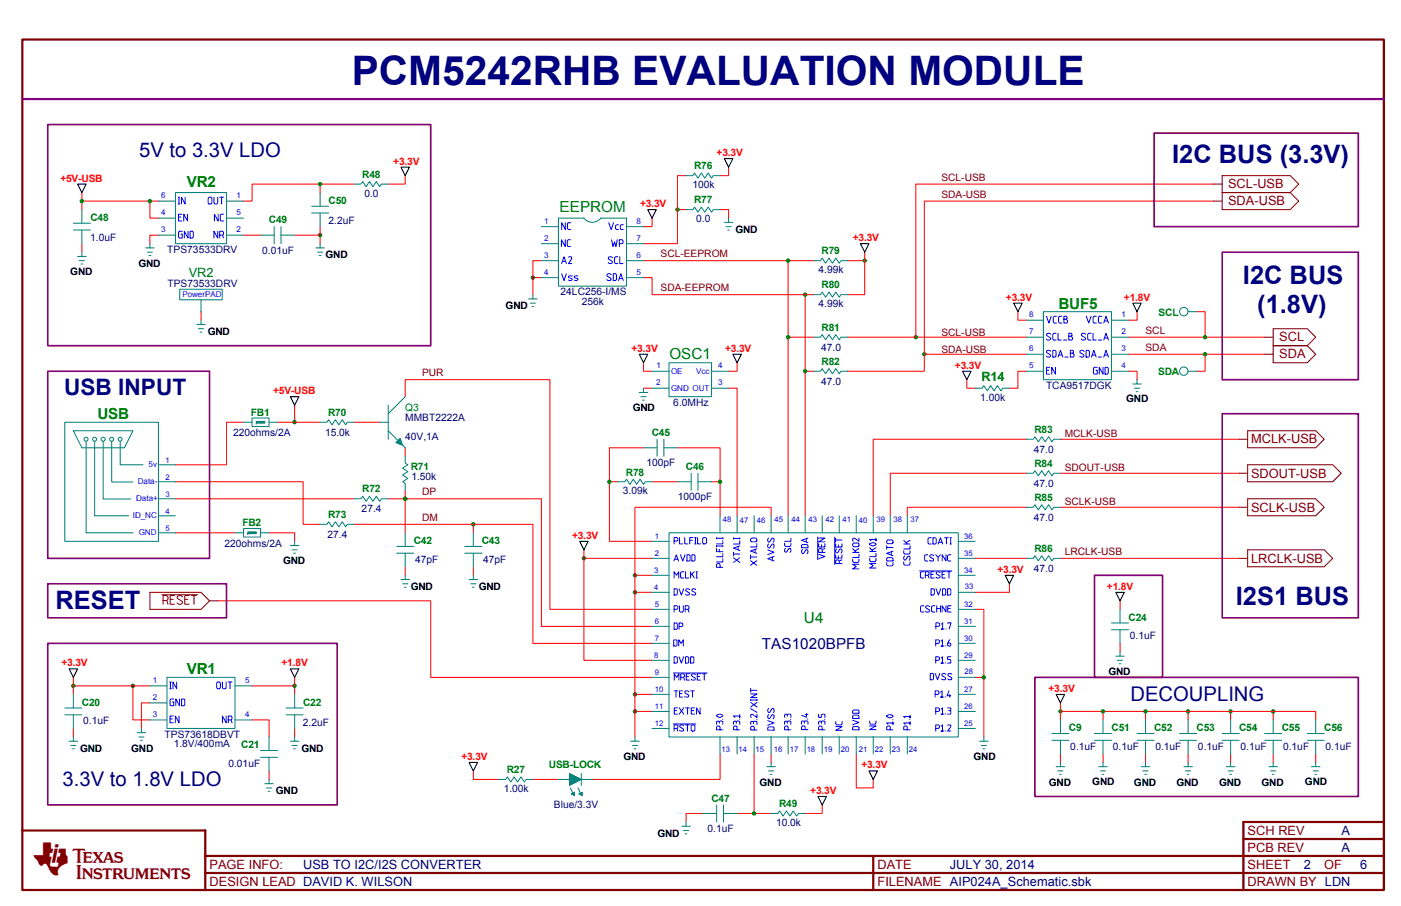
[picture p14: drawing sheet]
<svg xmlns="http://www.w3.org/2000/svg" width="432mm" height="279mm" viewBox="0 0 432 279" stroke-linecap="round" stroke-linejoin="round" font-family="sans-serif">
<defs><g id="words">
<text font-size="12.5" fill="#000080" x="108.4" y="26.2">PCM5242RHB EVALUATION MODULE</text>
<text font-size="9.5" fill="#800000" x="10.4" y="268.9">TI</text>
<g font-size="7.8" fill="#000080">
<text x="361.3" y="50.1">I2C BUS (3.3V)</text>
<text x="383.1" y="87.6">I2C BUS</text>
<text x="387.5" y="96.6">(1.8V)</text>
<text x="17.1" y="187.9">RESET</text>
<text x="380.9" y="186.5">I2S1 BUS</text>
</g>
<text font-size="7" fill="#000080" x="19.8" y="122">USB INPUT</text>
<g font-size="6.2" fill="#000080">
<text x="42.9" y="48.4">5V to 3.3V LDO</text>
<text x="348.4" y="216.2">DECOUPLING</text>
<text x="19.3" y="242.5">3.3V to 1.8V LDO</text>
</g>
<g font-size="4.7" fill="#008000">
<text x="57.6" y="57.7">VR2</text>
<text x="172.5" y="65.5">EEPROM</text>
<text x="326.2" y="95.2">BUF5</text>
<text x="206.3" y="110.6">OSC1</text>
<text x="30" y="129.1">USB</text>
<text x="247.8" y="192.1">U4</text>
<text x="57.6" y="208">VR1</text>
</g>
<text font-size="4.7" fill="#000080" x="234.8" y="200">TAS1020BPFB</text>
<g font-size="3.9" fill="#800000">
<text x="378.5" y="58.1">SCL-USB</text>
<text x="378.5" y="63.3">SDA-USB</text>
<text x="394.3" y="105.3">SCL</text>
<text x="394.3" y="110.5">SDA</text>
<text x="385.6" y="136.8">MCLK-USB</text>
<text x="385.6" y="147.3">SDOUT-USB</text>
<text x="385.6" y="157.8">SCLK-USB</text>
<text x="385.6" y="173.5">LRCLK-USB</text>
<text x="384.5" y="257.5">SCH REV</text>
<text x="384.5" y="262.7">PCB REV</text>
<text x="64.6" y="267.9">PAGE INFO:</text>
<text x="270.4" y="267.9">DATE</text>
<text x="384.5" y="267.9">SHEET</text>
<text x="408.1" y="267.9">OF</text>
<text x="64.6" y="273.2">DESIGN LEAD DAVID K. WILSON</text>
<text x="270.4" y="273.2">FILENAME AIP024A_Schematic.sbk</text>
<text x="384.5" y="273.2">DRAWN BY LDN</text>
</g>
<g font-size="3.9" fill="#008000">
<text x="58.2" y="85.4">VR2</text>
<text x="302.5" y="117.6">R14</text>
</g>
<g font-size="3.9" fill="#000080">
<text x="413.4" y="257.5">A</text>
<text x="413.4" y="262.7">A</text>
<text x="93.4" y="267.9">USB TO I2C/I2S CONVERTER</text>
<text x="292.8" y="267.9">JULY 30, 2014</text>
<text x="401.8" y="267.9">2</text>
<text x="419.2" y="267.9">6</text>
</g>
<g font-size="3.1" fill="#f00">
<text x="121.2" y="50.8">+3.3V</text>
<text x="220.9" y="48.1">+3.3V</text>
<text x="18.6" y="56">+5V-USB</text>
<text x="197.3" y="63.9">+3.3V</text>
<text x="262.8" y="74.4">+3.3V</text>
<text x="310" y="92.7">+3.3V</text>
<text x="346.4" y="92.7">+1.8V</text>
<text x="194.6" y="108.5">+3.3V</text>
<text x="223.5" y="108.5">+3.3V</text>
<text x="294.3" y="113.7">+3.3V</text>
<text x="84.2" y="121.6">+5V-USB</text>
<text x="176.3" y="166.2">+3.3V</text>
<text x="307.4" y="176.6">+3.3V</text>
<text x="341.2" y="181.9">+1.8V</text>
<text x="18.9" y="205.5">+3.3V</text>
<text x="86.8" y="205.5">+1.8V</text>
<text x="323.2" y="213.4">+3.3V</text>
<text x="142.2" y="234.3">+3.3V</text>
<text x="265.5" y="237">+3.3V</text>
<text x="249.7" y="244.8">+3.3V</text>
</g>
<g font-size="3.1" fill="#008000">
<text x="213.9" y="52.2">R76</text>
<text x="111.6" y="54.8">R48</text>
<text x="101.3" y="62.9">C50</text>
<text x="213.9" y="62.7">R77</text>
<text x="27.9" y="68.1">C48</text>
<text x="82.9" y="68.9">C49</text>
<text x="253.2" y="78.4">R79</text>
<text x="253.2" y="88.9">R80</text>
<text x="357.1" y="97.4">SCL</text>
<text x="253.2" y="102">R81</text>
<text x="253.2" y="112.5">R82</text>
<text x="357" y="115.7">SDA</text>
<text x="77.3" y="128.2">FB1</text>
<text x="101.1" y="128.2">R70</text>
<text x="124.9" y="126.6">Q3</text>
<text x="200.9" y="134.5">C45</text>
<text x="318.8" y="133.5">R83</text>
<text x="318.8" y="144">R84</text>
<text x="126.6" y="144.9">R71</text>
<text x="192.9" y="146.6">R78</text>
<text x="211.4" y="145">C46</text>
<text x="111.6" y="151.8">R72</text>
<text x="318.8" y="154.5">R85</text>
<text x="101.1" y="159.7">R73</text>
<text x="74.7" y="162.3">FB2</text>
<text x="127.5" y="167.8">C42</text>
<text x="148.5" y="167.8">C43</text>
<text x="318.8" y="170.2">R86</text>
<text x="347.8" y="191.4">C24</text>
<text x="25.2" y="217.6">C20</text>
<text x="93.4" y="217.6">C22</text>
<text x="329.5" y="225.5">C9</text>
<text x="342.6" y="225.5">C51</text>
<text x="355.7" y="225.5">C52</text>
<text x="368.8" y="225.5">C53</text>
<text x="381.9" y="225.5">C54</text>
<text x="395" y="225.5">C55</text>
<text x="408.1" y="225.5">C56</text>
<text x="74.3" y="230.7">C21</text>
<text x="156.2" y="238.4">R27</text>
<text x="169.2" y="237">USB-LOCK</text>
<text x="219.3" y="247.2">C47</text>
<text x="240.1" y="248.9">R49</text>
</g>
<g font-size="3.1" fill="#000080">
<text x="213.4" y="58.1">100k</text>
<text x="112.3" y="60.9">0.0</text>
<text x="101.2" y="69">2.2uF</text>
<text x="214.6" y="68.6">0.0</text>
<text x="27.8" y="74.3">1.0uF</text>
<text x="51.6" y="78">TPS73533DRV</text>
<text x="80.8" y="78.2">0.01uF</text>
<text x="51.6" y="88.4">TPS73533DRV</text>
<text x="252.3" y="84.3">4.99k</text>
<text x="172.8" y="91.1">24LC256-I/MS</text>
<text x="179.3" y="94">256k</text>
<text x="252.3" y="94.8">4.99k</text>
<text x="253.1" y="108.1">47.0</text>
<text x="253.1" y="118.6">47.0</text>
<text x="322.4" y="119.9">TCA9517DGK</text>
<text x="207.5" y="125.2">6.0MHz</text>
<text x="302.1" y="123.6">1.00k</text>
<text x="124.9" y="129.9">MMBT2222A</text>
<text x="71.8" y="134.5">220ohms/2A</text>
<text x="100.2" y="134.3">15.0k</text>
<text x="124.9" y="135.8">40V,1A</text>
<text x="199.3" y="143.8">100pF</text>
<text x="318.7" y="139.6">47.0</text>
<text x="126.8" y="148">1.50k</text>
<text x="192" y="152.5">3.09k</text>
<text x="208.9" y="154.3">1000pF</text>
<text x="318.7" y="150.1">47.0</text>
<text x="111.5" y="157.9">27.4</text>
<text x="318.7" y="160.6">47.0</text>
<text x="101" y="165.8">27.4</text>
<text x="69.2" y="168.6">220ohms/2A</text>
<text x="127.9" y="173.6">47pF</text>
<text x="148.9" y="173.6">47pF</text>
<text x="318.7" y="176.3">47.0</text>
<text x="348.2" y="197.2">0.1uF</text>
<text x="25.7" y="223.4">0.1uF</text>
<text x="50.7" y="227.5">TPS73618DBVT</text>
<text x="93.4" y="223.8">2.2uF</text>
<text x="53.6" y="230.3">1.8V/400mA</text>
<text x="329.9" y="231.3">0.1uF</text>
<text x="343" y="231.3">0.1uF</text>
<text x="356.1" y="231.3">0.1uF</text>
<text x="369.2" y="231.3">0.1uF</text>
<text x="382.3" y="231.3">0.1uF</text>
<text x="395.5" y="231.3">0.1uF</text>
<text x="408.6" y="231.3">0.1uF</text>
<text x="70.4" y="236.5">0.01uF</text>
<text x="155.3" y="244.3">1.00k</text>
<text x="170.7" y="249.3">Blue/3.3V</text>
<text x="218.1" y="256.6">0.1uF</text>
<text x="239.2" y="254.8">10.0k</text>
</g>
<g font-size="3.1" fill="#800000">
<text x="290.1" y="55.9">SCL-USB</text>
<text x="290.1" y="61.1">SDA-USB</text>
<text x="203.6" y="79.4">SCL-EEPROM</text>
<text x="203.6" y="89.9">SDA-EEPROM</text>
<text x="290.1" y="103.6">SCL-USB</text>
<text x="353.1" y="103.1">SCL</text>
<text x="290.1" y="108.9">SDA-USB</text>
<text x="353.1" y="108.3">SDA</text>
<text x="130.1" y="116.1">PUR</text>
<text x="328.1" y="134.7">MCLK-USB</text>
<text x="328.1" y="145.2">SDOUT-USB</text>
<text x="130.1" y="152.8">DP</text>
<text x="328.1" y="155.7">SCLK-USB</text>
<text x="130.1" y="160.7">DM</text>
<text x="328.1" y="171.2">LRCLK-USB</text>
</g>
<g font-size="3.1">
<text x="226.7" y="71.8">GND</text>
<text x="42.7" y="82.3">GND</text>
<text x="100.4" y="79.7">GND</text>
<text x="21.7" y="84.9">GND</text>
<text x="155.9" y="95.4">GND</text>
<text x="64.1" y="103.3">GND</text>
<text x="347.1" y="124">GND</text>
<text x="195" y="126.6">GND</text>
<text x="87.2" y="174.1">GND</text>
<text x="126.6" y="181.9">GND</text>
<text x="147.6" y="181.9">GND</text>
<text x="341.6" y="208.2">GND</text>
<text x="24.7" y="231.8">GND</text>
<text x="40.4" y="231.8">GND</text>
<text x="92.9" y="231.8">GND</text>
<text x="192.1" y="234.4">GND</text>
<text x="300.1" y="234.4">GND</text>
<text x="85" y="244.9">GND</text>
<text x="234.1" y="242.3">GND</text>
<text x="323.3" y="242.3">GND</text>
<text x="336.7" y="242">GND</text>
<text x="349.5" y="242.3">GND</text>
<text x="362.6" y="242.3">GND</text>
<text x="375.7" y="242.3">GND</text>
<text x="388.8" y="242.3">GND</text>
<text x="402.2" y="242">GND</text>
<text x="202.6" y="258">GND</text>
</g>
<g font-size="2.5" fill="#00f">
<text x="49.7" y="61.1">6</text>
<text x="72.9" y="61.1">1</text>
<text x="49.7" y="71.6">3</text>
<text x="49.7" y="66.3">4</text>
<text x="72.9" y="71.6">2</text>
<text x="72.9" y="66.3">5</text>
<text x="167.7" y="69">1</text>
<text x="196.2" y="69">8</text>
<text x="167.7" y="74.2">2</text>
<text x="196.2" y="74.2">7</text>
<text x="167.7" y="79.5">3</text>
<text x="196.2" y="79.5">6</text>
<text x="167.7" y="84.7">4</text>
<text x="196.2" y="84.7">5</text>
<text x="56.2" y="91.6">PowerPAD</text>
<text x="317.2" y="97.8">8</text>
<text x="345.7" y="97.8">1</text>
<text x="317.2" y="103.1">7</text>
<text x="345.7" y="103.1">2</text>
<text x="202.3" y="113.6">1</text>
<text x="221.3" y="113.6">4</text>
<text x="317.2" y="108.3">6</text>
<text x="317.2" y="113.6">5</text>
<text x="345.7" y="113.6">4</text>
<text x="345.7" y="108.3">3</text>
<text x="202.3" y="118.7">2</text>
<text x="206.8" y="115.3">OE</text>
<text x="214.5" y="115.3">Vcc</text>
<text x="221.3" y="118.8">3</text>
<text x="206.8" y="120.5">GND OUT</text>
<text x="42.5" y="149.4">Data-</text>
<text x="45.8" y="144.1">5v</text>
<text x="42" y="154.6">Data+</text>
<text x="40.9" y="159.9">ID_NC</text>
<text x="42.8" y="165.1">GND</text>
<text x="47.1" y="215.8">2</text>
<text x="47.1" y="210.6">1</text>
<text x="75.5" y="210.6">5</text>
<text x="47.1" y="221.1">3</text>
<text x="75.5" y="221.1">4</text>
</g>
<g font-size="2.4" fill="#00f">
<text x="51" y="142.8">1</text>
<text x="51" y="148">2</text>
<text x="51" y="153.3">3</text>
<text x="51" y="158.5">4</text>
<text x="222.8" y="161.1">48</text>
<text x="228" y="161.2">47</text>
<text x="233.3" y="161.2">46</text>
<text x="238.7" y="161.1">45</text>
<text x="243.9" y="161.1">44</text>
<text x="249.2" y="161.1">43</text>
<text x="254.4" y="161.1">42</text>
<text x="259.7" y="161.1">41</text>
<text x="264.7" y="161.2">40</text>
<text x="270.1" y="161.1">39</text>
<text x="275.4" y="161.1">38</text>
<text x="280.6" y="161.1">37</text>
<text x="51" y="163.8">5</text>
<text x="201.8" y="166.1">1</text>
<text x="297.2" y="166.1">36</text>
<text x="201.8" y="171.3">2</text>
<text x="297.2" y="171.3">35</text>
<text x="201.6" y="176.7">3</text>
<text x="297.2" y="176.6">34</text>
<text x="201.6" y="182">4</text>
<text x="297.4" y="181.7">33</text>
<text x="201.8" y="187.1">5</text>
<text x="297.2" y="187.1">32</text>
<text x="201.8" y="197.5">7</text>
<text x="201.8" y="192.3">6</text>
<text x="297.2" y="192.3">31</text>
<text x="297.2" y="197.5">30</text>
<text x="201.6" y="203">8</text>
<text x="297.2" y="202.8">29</text>
<text x="201.8" y="208">9</text>
<text x="297.3" y="207.8">28</text>
<text x="201.8" y="213.3">10</text>
<text x="297.2" y="213.3">27</text>
<text x="201.8" y="218.5">11</text>
<text x="297.2" y="218.5">26</text>
<text x="201.8" y="223.8">12</text>
<text x="297.2" y="223.8">25</text>
<text x="222.4" y="232">13</text>
<text x="227.6" y="232">14</text>
<text x="232.9" y="232">15</text>
<text x="238.5" y="232">16</text>
<text x="243.4" y="232">17</text>
<text x="248.6" y="232">18</text>
<text x="253.9" y="232">19</text>
<text x="259.1" y="232">20</text>
<text x="264.7" y="232">21</text>
<text x="269.6" y="232">22</text>
<text x="274.8" y="232">23</text>
<text x="280.1" y="232">24</text>
</g>
</g></defs>
<g fill="none" stroke="#f00" stroke-width=".31">
<path d="M25.2 59.4v2.6h23.6M98.7 56.8v2.6M109.2 56.8h-31.5v5.2h-2.6M124.9 54.2v2.6h-5.2M211.4 54.2h-2.6v20.9h-10.5M224.6 51.5v2.7h-2.7M374.1 56.8h-91.8v47.2h-21M25.2 62v2.6M25.2 75.1v2.7M46.2 62v5.3h2.6M48.8 72.5h-2.6v2.6M75.1 72.5h5.2"/>
<path d="M98.7 69.9v2.6h-7.9M98.7 72.5v2.6M201 67.3v2.6h-2.7M208.8 64.6h2.6M221.9 64.6h2.7v2.7M266.5 77.8v13.1h-5.2M374.1 62h-89.2v52.5h-23.6M62 96.1v2.6M164.2 85.6h2.7M166.9 80.4h-2.7v10.5M198.3 85.6h2.7v5.3h49.8M198.3 80.4h44.6"/>
<path d="M248.2 90.9v68.2M250.8 80.4h-7.9v78.7M261.3 80.4h5.2M313.7 96.1v2.6h2.7M350.4 96.1v2.6h-2.6M368.8 96.1h2.6v7.9M198.3 111.9v2.6h2.7M198.3 119.7h2.7M224.6 119.7h2.6v39.4M227.2 111.9v2.6h-2.6M242.9 104h7.9M248.2 114.5h2.6"/>
<path d="M282.3 104h34.1M284.9 109.2h31.5M298 117.1v2.6h2.6M316.4 114.5h-2.7v5.2h-2.6M347.8 109.2h42M347.8 104h42M347.8 114.5h2.6v2.6M371.4 109.2v5.3h-2.6M75.1 130.2h-5.3v13.1h-15.7M85.6 130.2h13.1M90.8 125v5.2M109.2 130.2h7.8"/>
<path d="M124.9 122.3v-5.2h44.6v70.8h31.5M124.9 138.1v2.6M198.3 138.1h-10.5v28.8h13.2M208.8 138.1h13.1v21M316.4 135.5h-47.3v23.6M326.8 135.5h55.1M54.1 148.6h39.3v13.1h5.3M54.1 153.8h55.1M119.7 153.8h47.2v39.4h34.1M124.9 151.2v13.1M187.8 148.6h2.7M201 148.6h7.8"/>
<path d="M219.3 148.6h2.6M237.7 159.1v-2.7h-42v70.9M316.4 156.4h-36.8v2.7M316.4 145.9h-42v13.2M326.8 145.9h55.1M326.8 156.4h55.1M54.1 164.3h18.3M82.9 164.3h7.9v2.6M109.2 161.7h55v36.7h36.8M124.9 174.8v2.6M145.9 161.7v2.6M145.9 174.8v2.6"/>
<path d="M180 172.2h21M180 169.6v34h21M195.7 177.4h5.3M300.6 172.2h15.8M326.8 172.2h55.1M67.2 185.3h65.6v23.6h68.2M195.7 182.7h5.3M300.6 187.9h2.6v39.4M311.1 180v2.7h-10.5M345.2 185.3v2.6M345.2 198.4v2.6M22.6 211.5h23.6"/>
<path d="M22.6 208.9v5.2M41 211.5v10.5h5.2M46.2 216.8h-2.6v7.8M90.8 208.9v2.6h-13.1M90.8 211.5v2.6M195.7 219.4h5.3M195.7 214.1h5.3M300.6 208.9h2.6M326.8 219.4h26.3v2.6M326.8 216.8v5.2M340 219.4v2.6M353.1 219.4h52.4v2.6"/>
<path d="M366.2 219.4v2.6M379.3 219.4v2.6M392.4 219.4v2.6M22.6 224.6v2.7M77.7 222h5.2v5.3M82.9 237.7v2.7M90.8 224.6v2.7M145.9 237.7v2.7h7.8M221.9 232.5v7.9h-39.3M232.4 232.5v18.4h-5.2M237.7 232.5v2.6M263.9 232.5v10.5h5.2v-2.6"/>
<path d="M326.8 232.5v2.6M340 232.5v2.6M353.1 232.5v2.6M366.2 232.5v2.6M379.3 232.5v2.6M392.4 232.5v2.6M405.5 232.5v2.6M164.2 240.4h7.9M216.7 250.9h-5.3v2.6M232.4 250.9h5.3M253.4 248.2v2.7h-5.2"/>
</g>
<g fill="#008000" stroke="#008000" stroke-width=".31">
<circle cx="124.9" cy="153.8" r=".52"/>
<circle cx="145.9" cy="161.7" r=".52"/>
<circle cx="195.7" cy="219.4" r=".52"/>
<circle cx="195.7" cy="182.7" r=".52"/>
<circle cx="195.7" cy="214.1" r=".52"/>
<circle cx="195.7" cy="177.4" r=".52"/>
<circle cx="180" cy="172.2" r=".51"/>
<circle cx="221.9" cy="148.6" r=".52"/>
<circle cx="187.8" cy="148.6" r=".52"/>
<circle cx="248.1" cy="90.9" r=".52"/>
<circle cx="248.1" cy="114.5" r=".52"/>
<circle cx="266.5" cy="80.4" r=".51"/>
<circle cx="232.4" cy="250.9" r=".52"/>
<circle cx="90.8" cy="130.2" r=".52"/>
<circle cx="164.2" cy="85.6" r=".52"/>
<circle cx="208.8" cy="64.6" r=".52"/>
<circle cx="371.4" cy="104" r=".52"/>
<circle cx="371.4" cy="109.2" r=".51"/>
<circle cx="242.9" cy="80.4" r=".52"/>
<circle cx="242.9" cy="104" r=".52"/>
<circle cx="284.9" cy="109.2" r=".52"/>
<circle cx="282.2" cy="104" r=".52"/>
<circle cx="303.2" cy="208.9" r=".52"/>
<circle cx="25.2" cy="62" r=".52"/>
<circle cx="46.2" cy="62" r=".52"/>
<circle cx="98.7" cy="72.5" r=".52"/>
<circle cx="98.7" cy="56.8" r=".51"/>
<circle cx="40.9" cy="211.5" r=".52"/>
<circle cx="22.6" cy="211.5" r=".52"/>
<circle cx="90.8" cy="211.5" r=".52"/>
<circle cx="392.4" cy="219.4" r=".52"/>
<circle cx="379.3" cy="219.4" r=".52"/>
<circle cx="366.2" cy="219.4" r=".52"/>
<circle cx="326.8" cy="219.4" r=".52"/>
<circle cx="339.9" cy="219.4" r=".52"/>
<circle cx="353.1" cy="219.4" r=".52"/>
</g>
<g fill="none" stroke="#800000" stroke-width=".31">
<path d="M374.1 56.8h2.6M376.7 54.2h21l2.6 2.6-2.6 2.6h-21h21l2.6 2.6-2.6 2.6h-21zM374.1 62h2.6M389.8 104h2.6M389.8 109.2h2.6M392.4 101.4h10.5l2.6 2.6-2.6 2.6h-10.5h10.5l2.6 2.6-2.6 2.7h-10.5zM381.9 135.5h2.6M384.5 132.8h21l2.6 2.7-2.6 2.6h-21zM381.9 156.4h2.6M381.9 145.9h2.6M384.5 153.8h21l2.6 2.6-2.6 2.7h-21zM384.5 143.3h26.3l2.6 2.6-2.6 2.7h-26.3z"/>
<path d="M381.9 172.2h2.6M384.5 169.6h23.6l2.7 2.6-2.7 2.6h-23.6zM46.2 182.7h15.8l2.6 2.6-2.6 2.6h-15.8zM49.9 183.4h11M50.2 185.2h1.2l.4-.4v-.8l-.4-.3h-1.2v2.7M51.4 185.2l.4 1.2M52.5 184.8h.9M53.8 183.7h-1.3v2.7h1.3M56.3 184a1 1 0 0 0-1.8 .3l.3 .3 1.3 .8 .2 .4-.2 .3a1.03 1.03 0 0 1-1.6-.2M57 184.8h.9M58.3 183.7h-1.3v2.7h1.3M59 183.7h1.5"/>
<path d="M59.8 183.7v2.7M64.6 185.3h2.6"/>
</g>
<path d="M6.9 12.2h419.6v262.3h-419.6zM6.9 256.1h56.4v18.4M383.2 258.7h43.3M426.5 253.5h-43.3v21M63.3 269.2h363.2M63.3 264h363.2M269.1 264v10.5" fill="none" stroke="#800000" stroke-width=".68"/>
<g fill="none" stroke="#008080" stroke-width=".31">
<path d="M54.1 59.4h15.7v15.7h-15.7zM98.7 59.4v4.2M109.2 56.8h2.1l.5-.8 1 1.6 1.1-1.6 1 1.6 1.1-1.6 1 1.6 .6-.8h2.1M211.4 54.2h2.2l.5-.8 1 1.5 1.1-1.5 1 1.5 1.1-1.5 1 1.5 .5-.7h2.1M22.6 71h5.3M22.6 68.8h5.3M25.2 77.8v1.3h-1.3M25.2 79.1h1.3M25.2 64.6v4.2M25.2 71v4.1M45.4 77.8h1.6M46 78.8h.5"/>
<path d="M46.2 75.1v1.4h-1.3M46.2 76.5h1.3M48.8 72.5h5.3M48.8 67.3h5.3M48.8 62h5.3M69.8 67.3h5.3M69.8 72.5h5.3M69.8 62h5.3M80.3 72.5h4.2M84.5 69.9v5.2M86.6 69.9v5.2M86.6 72.5h4.2"/>
<path d="M96.1 63.6h5.2M96.1 65.7h5.2M97.9 77.8h1.6M98.4 78.8h.5M98.7 75.1v1.4h-1.4M98.7 76.5h1.3M98.7 65.7v4.2M166.9 69.9h5.2M166.9 75.1h5.2M179.9 67.2a3.3 3.3 0 0 0 5.3 .1h7.9v20.9h-21v-20.9h7.9M193.1 69.9h5.2M193.1 75.1h5.2"/>
<path d="M211.4 64.6h2.2l.5-.7 1 1.5 1.1-1.5 1 1.5 1.1-1.5 1 1.5 .5-.8h2.1M223.2 68.6h1.4M223.8 69.9h1.5M224.3 71h.5M224.6 67.3v1.3h1.3M24.4 80.4h1.6M25 81.4h.5M55.4 89.2h13.1v3.3h-13.1zM62 98.7v1.4h1.3M62 92.5v3.6M162.9 92.2h1.3M163.4 93.5h1.6"/>
<path d="M164 94.6h.5M164.2 90.9v1.3h1.3M166.9 80.4h5.2M166.9 85.6h5.2M193.1 80.4h5.2M193.1 85.6h5.2M250.8 80.4h2.1l.5-.8 1 1.6 1.1-1.6 1.1 1.6 1-1.6 1.1 1.6 .5-.8h2.1M250.8 90.9h2.1l.5-.8 1 1.6 1.1-1.6 1.1 1.6 1-1.6 1.1 1.6 .5-.8h2.1M316.4 98.7h5.2M321.6 96.1h21v21h-21zM342.6 98.7h5.2M366.2 96.1h2.6"/>
<path d="M60.6 100.1h1.4M61.2 101.4h1.5M61.7 102.4h.5M198.3 119.7v1.3h-1.3M201 114.5h5.2M201 119.7h5.2M206.2 111.9h13.1v10.4h-13.1zM219.3 114.5h5.3M219.3 119.7h5.3M250.8 104h2.1l.5-.8 1 1.6 1.1-1.6 1.1 1.6 1-1.6 1.1 1.6 .5-.8h2.1M250.8 114.5h2.1l.5-.8 1 1.6 1.1-1.6 1.1 1.6 1-1.6 1.1 1.6 .5-.8h2.1M300.6 119.7h2.1l.5-.8 1.1 1.6 1-1.6 1.1 1.6 1-1.6 1.1 1.6 .5-.8h2.1"/>
<path d="M316.4 114.5h5.2M316.4 104h5.2M316.4 109.2h5.2M342.6 114.5h5.2M342.6 104h5.2M342.6 109.2h5.2M349.7 119.7h1.5M350.4 117.1v1.3h-1.3M350.4 118.4h1.3M366.2 114.5h2.6M20 130.2h28.8v36.7h-28.8zM22.6 132.8h18.4l-2.6 5.3h-13.2z"/>
<path d="M26.5 136.1v28.2h14.5M29.2 136.1v23h10.5M31.8 136.1v17.8h8.5M34.4 136.1v12.5h6.5M37 136.1v7.2h7.1M75.1 130.2h2.6M77.7 128.9h5.2v2.6h-5.2zM82.9 130.2h2.7M98.7 130.2h2.1l.5-.8 1 1.6 1.1-1.6 1 1.6 1.1-1.6 1 1.6 .6-.8h2.1M117 130.2h2.7M119.7 125v10.5M119.7 132.8l2.8 2.9"/>
<path d="M124.1 137.3l.8 .8M124.9 122.3l-5.2 5.3M197.5 122.3h1.6M198.1 123.4h.5M198.3 121h1.3M198.3 138.1h4.2M202.5 135.5v5.2M204.6 135.5v5.2M204.6 138.1h4.2M316.4 135.5h2.1l.5-.8 1 1.5 1.1-1.5 1 1.5 1.1-1.5 1 1.5 .5-.7h2.1M350.2 120.8h.5M48.8 148.6h5.3"/>
<path d="M48.8 153.8h5.3M48.8 159.1h5.3M48.8 143.3h5.3M109.2 153.8h2.1l.5-.8 1 1.6 1.1-1.6 1 1.6 1.1-1.6 1 1.6 .6-.8h2.1M124.9 140.7v2.1l.8 .5-1.6 1.1 1.6 1-1.6 1.1 1.6 1-1.6 1.1 .8 .5v2.1M190.5 148.6h2.1l.5-.8 1 1.6 1.1-1.6 1 1.6 1.1-1.6 1 1.6 .6-.8h2.1M208.8 148.6h4.2M213 145.9v5.3M215.1 145.9v5.3M215.1 148.6h4.2M221.9 159.1v5.2M227.2 159.1v5.2"/>
<path d="M232.4 159.1v5.2M237.7 159.1v5.2M242.9 159.1v5.2M248.2 159.1v5.2M253.4 159.1v5.2M258.7 159.1v5.2M263.9 159.1v5.2M269.1 159.1v5.2M274.4 159.1v5.2M279.6 159.1v5.2M316.4 145.9h2.1l.5-.7 1 1.5 1.1-1.5 1 1.5 1.1-1.5 1 1.5 .5-.8h2.1M316.4 156.4h2.1l.5-.7 1 1.5 1.1-1.5 1 1.5 1.1-1.5 1 1.5 .5-.8h2.1"/>
<path d="M48.8 164.3h5.3M72.4 164.3h2.7M75.1 163h5.2v2.6h-5.2zM80.3 164.3h2.6M90 169.6h1.6M90.5 170.6h.6M90.8 166.9v1.4h-1.3M90.8 168.3h1.3M98.7 161.7h2.1l.5-.8 1 1.6 1.1-1.6 1 1.6 1.1-1.6 1 1.6 .6-.8h2.1M122.3 168.5h5.2M122.3 170.6h5.2M124.9 177.4v1.3h-1.3"/>
<path d="M124.9 178.7h1.3M124.9 164.3v4.2M124.9 170.6v4.2M143.3 168.5h5.2M143.3 170.6h5.2M145.9 177.4v1.3h-1.3M145.9 178.7h1.3M145.9 164.3v4.2M145.9 170.6v4.2M201 166.9h5.2M201 172.2h5.2M201 177.4h5.2"/>
<path d="M206.2 164.3h89.2v63h-89.2zM295.4 166.9h5.2M295.4 172.2h5.2M295.4 177.4h5.2M316.4 172.2h2.1l.5-.8 1 1.6 1.1-1.6 1 1.6 1.1-1.6 1 1.6 .5-.8h2.1M124.1 180h1.6M124.6 181.1h.6M145.1 180h1.6M145.6 181.1h.5M201 187.9h5.2M201 193.2h5.2M201 198.4h5.2"/>
<path d="M201 182.7h5.2M295.4 182.7h5.2M295.4 187.9h5.2M295.4 193.2h5.2M295.4 198.4h5.2M342.6 192.1h5.2M342.6 194.2h5.2M345.2 187.9v4.2M345.2 194.2v4.2M20 218.3h5.2M22.6 214.1v4.2M46.2 216.8h5.3"/>
<path d="M46.2 211.5h5.3M51.5 208.9h20.9v15.7h-20.9zM72.4 211.5h5.3M88.2 218.3h5.2M90.8 214.1v4.2M201 208.9h5.2M201 214.1h5.2M201 219.4h5.2M201 203.6h5.2M295.4 208.9h5.2M295.4 214.1h5.2M295.4 219.4h5.2"/>
<path d="M295.4 203.6h5.2M344.4 203.6h1.6M344.9 204.7h.6M345.2 201v1.4h-1.3M345.2 202.4h1.3M20 220.5h5.2M21.3 228.6h1.3M21.8 229.9h1.6M22.4 230.9h.5M22.6 227.3v1.3h1.3M22.6 220.5v4.1M42.3 226h1.3"/>
<path d="M42.8 227.3h1.6M43.3 228.3h.6M43.6 224.6v1.4h1.3M46.2 222h5.3M72.4 222h5.3M80.3 231.5h5.3M80.3 233.6h5.3M82.9 227.3v4.2M82.9 233.6v4.1M88.2 220.5h5.2M89.5 228.6h1.3M90 229.9h1.6"/>
<path d="M90.5 230.9h.6M90.8 227.3v1.3h1.3M90.8 220.5v4.1M179.2 238.5v3.7M194.9 229.9h1.6M195.5 230.9h.5M195.7 227.3v1.3h-1.3M195.7 228.6h1.3M201 224.6h5.2M221.9 227.3v5.2M227.2 227.3v5.2M232.4 227.3v5.2"/>
<path d="M236.9 237.7h1.6M237.4 238.8h.5M237.7 235.1v1.3h-1.3M237.7 236.4h1.3M237.7 227.3v5.2M242.9 227.3v5.2M248.2 227.3v5.2M253.4 227.3v5.2M258.7 227.3v5.2M263.9 227.3v5.2M269.1 227.3v5.2M274.4 227.3v5.2"/>
<path d="M279.6 227.3v5.2M295.4 224.6h5.2M301.9 228.6h1.3M302.5 229.9h1.5M303 230.9h.5M303.2 227.3v1.3h1.3M324.2 228.3h5.3M324.2 226.2h5.3M326.1 237.7h1.5M326.6 238.8h.5M326.8 235.1v1.3h-1.3M326.8 236.4h1.3"/>
<path d="M326.8 222v4.2M326.8 228.3v4.2M337.3 228.3h5.3M337.3 226.2h5.3M339.2 237.7h1.5M339.7 238.8h.5M340 235.1v1.3h-1.4M340 236.4h1.3M340 222v4.2M340 228.3v4.2M350.4 228.3h5.3M350.4 226.2h5.3"/>
<path d="M352.3 237.7h1.6M352.8 238.8h.5M353.1 235.1v1.3h-1.4M353.1 236.4h1.3M353.1 222v4.2M353.1 228.3v4.2M363.6 228.3h5.2M363.6 226.2h5.2M365.4 237.7h1.6M365.9 238.8h.5M366.2 235.1v1.3h-1.3M366.2 236.4h1.3"/>
<path d="M366.2 222v4.2M366.2 228.3v4.2M376.7 228.3h5.2M376.7 226.2h5.2M378.5 237.7h1.6M379 238.8h.6M379.3 235.1v1.3h-1.3M379.3 236.4h1.3M379.3 222v4.2M379.3 228.3v4.2M389.8 228.3h5.2M389.8 226.2h5.2"/>
<path d="M391.6 237.7h1.6M392.2 238.8h.5M392.4 235.1v1.3h-1.3M392.4 236.4h1.3M392.4 222v4.2M392.4 228.3v4.2M402.9 228.3h5.2M402.9 226.2h5.2M404.7 237.7h1.6M405.3 238.8h.5M405.5 235.1v1.3h-1.3M405.5 236.4h1.3"/>
<path d="M405.5 222v4.2M405.5 228.3v4.2M81.6 241.7h1.3M82.1 243h1.6M82.7 244.1h.5M82.9 240.4v1.3h1.3M153.7 240.4h2.2l.5-.8 1 1.6 1.1-1.6 1 1.6 1.1-1.6 1 1.6 .5-.8h2.1M172.1 240.4h10.5M175.8 243l1 2.1M178.1 243l1.1 2.1M210.7 256.1h1.5M211.2 257.2h.5"/>
<path d="M211.4 253.5v1.3h-1.3M211.4 254.8h1.3M216.7 250.9h4.2M220.9 248.2v5.3M223 248.2v5.3M223 250.9h4.2M237.7 250.9h2.1l.5-.8 1 1.6 1.1-1.6 1 1.6 1.1-1.6 1 1.6 .6-.8h2.1"/>
<circle cx="364.9" cy="96.1" r="1.3"/>
<circle cx="364.9" cy="114.5" r="1.3"/>
<circle cx="26.5" cy="135.5" r=".62"/>
<circle cx="29.2" cy="135.5" r=".62"/>
<circle cx="31.8" cy="135.5" r=".62"/>
<circle cx="34.4" cy="135.5" r=".62"/>
<circle cx="37" cy="135.5" r=".62"/>
</g>
<g fill="none" stroke="#00f" stroke-width=".31">
<path d="M54.9 60.8h.5M54.9 62.9h.5M55 67h.8M55.1 60.8v2.1M56 66.1h-1v2.1h1M56.2 71.3h-.9l-.3 .3v1.5l.3 .3h.9v-1.2h-.4M57.1 60.8v2.1l-1.2-2.1v2.1M57.8 66.1v2.1l-1.2-2.1v2.1M58 71.3v2.1l-1.2-2.1v2.1M58.6 71.3h.7l.3 .3v1.5l-.3 .3h-.7zM64.4 60.8h.6l.3 .3v1.5l-.3 .3h-.6l-.2-.3v-1.5zM65.9 60.8v1.8l.3 .3h.6l.3-.3v-1.8"/>
<path d="M67.1 71.3v2.1l-1.2-2.1v2.1M67.2 66.1v2.1l-1.1-2.1v2.1M67.7 72.5h.9l.3-.3v-.6l-.3-.3h-.9v2.1M67.7 60.8h1.2M68.3 60.8v2.1M68.6 72.5l.3 .9M68.9 66.1h-.8l-.2 .3v1.4l.2 .4h.8M174.2 73.9v2.1l-1.2-2.1v2.1M174.2 68.7v2.1l-1.1-2.1v2.1M175.2 79.3l.7-.1 .3 .3-1 1.8h1M175.8 73.9h-.7l-.3 .4v1.4l.3 .3h.7M175.9 68.7h-.7l-.3 .3v1.5l.3 .3h.7"/>
<path d="M187.6 68.7l.8 2.1 .7-2.1M188.5 73.9l.4 2.1 .5-1.4 .4 1.4 .4-2.1M188.8 79.5a.83 .83 0 0 0-1.2-.2v.6l1.2 .9-.4 .5h-.5l-.4-.3M190.4 79.2h-.7l-.3 .3v1.5l.3 .3h.7M190.6 69.3h-.6l-.3 .3v.9l.3 .3h.6M190.9 75.1h.9l.2-.3v-.5l-.2-.4h-.9v2.1M191 79.2v2.1h1M192.1 69.3h-.6l-.3 .3v.9l.3 .3h.6M173.1 84.4l.7 2.1 .8-2.1M173.1 81.3l.7-2.1 .8 2.1M173.4 80.6h.8M176.4 85.2h-1.1v.4l.9 .3 .2 .3-.5 .3-.7-.1"/>
<path d="M178.1 85.2h-1v.4l.9 .3 .1 .3-.4 .3-.7-.1M188.4 84.7a.8 .8 0 0 0-1.2-.1v.6l1.2 .8-.5 .5h-.4l-.5-.3M189 84.4h.7l.3 .3v1.5l-.3 .3h-.7zM190.6 86.5l.7-2.1 .8 2.1M190.9 85.9h.9M322.5 97.5l.8 2.1 .7-2.1M325.6 97.5h-.7l-.3 .4v1.4l.3 .3h.7M327.3 97.5h-.8l-.2 .4v1.4l.2 .3h.8M327.9 98.4h.7l.3-.2-.3-.7h-.7v2.1h.9l.2-.7-.4-.5M334.8 97.5l.8 2.1 .7-2.1M337.9 97.5h-.7l-.3 .4v1.4l.3 .3h.7M339.5 97.5h-.7l-.3 .4v1.4l.3 .3h.7"/>
<path d="M340.2 99.6l.7-2.1 .7 2.1M340.4 99h.9M322.5 114.2h.8M323.5 113.3h-1v2.1h1M323.8 108.4a.83 .83 0 0 0-1.2-.2v.6l1.2 .9-.4 .4h-.4l-.5-.3M323.8 103.1a.83 .83 0 0 0-1.2-.2v.6l1.1 .6v.6a.79 .79 0 0 1-1.2-.1M324.5 108h.7l.3 .4v1.4l-.3 .3h-.7zM325.3 113.3v2.1l-1.1-2.1v2.1M325.5 102.8h-.8l-.2 .3v1.5l.2 .3h.8M326.1 110.1l.7-2.1 .8 2.1M326.1 102.8v2.1h1M326.4 109.5h.9"/>
<path d="M327.8 104.9h1M328.2 110.1h1M329.4 103.7h.7l.3-.3-.3-.6h-.7v2.1h.9l.3-.8-.5-.4M329.9 108.9h.7l.3-.3-.3-.6h-.7v2.1h.9l.2-.7-.4-.5M334.1 108.4a.83 .83 0 0 0-1.2-.2v.6l1.2 .9-.4 .4h-.5l-.4-.3M334.6 103.1a.83 .83 0 0 0-1.2-.2v.6l1.1 .6v.6a.79 .79 0 0 1-1.2-.1M334.8 108h.7l.3 .4v1.4l-.3 .3h-.7zM336.2 102.8h-.7l-.3 .3v1.5l.3 .3h.7M336.4 110.1l.7-2.1 .8 2.1M336.7 109.5h.8M336.9 102.8v2.1h1M338.2 113.3h-.9l-.3 .3v1.5l.3 .3h.9v-1.2h-.4"/>
<path d="M338.5 110.1h1M338.5 104.9h1M340 113.3v2.1l-1.2-2.1v2.1M340.2 104.9l.7-2.1 .7 2.1M340.2 110.1l.7-2.1 .7 2.1M340.4 104.2h.9M340.4 109.5h.9M340.6 113.3h.7l.3 .3v1.5l-.3 .3h-.7zM207.7 173l.7-1.9 .7 1.9M207.8 178.3v-2l.7 1.1 .7-1.1v2M207.8 166.9h.8l.3-.3v-.5l-.3-.3h-.8v1.9M208 172.5h.9"/>
<path d="M209.4 165.8v1.9h1M209.7 171.1l.7 1.9 .7-1.9M210.8 176.3h-.7l-.3 .3v1.4l.3 .3h.7M211 165.8v1.9h1M211.3 176.3v2h1M211.7 171.1h.7l.3 .2v1.5l-.3 .2h-.7zM212.6 166.6h.7M212.9 176.3v2M213.2 171.1h.8l.2 .2v1.5l-.2 .2h-.8zM213.3 177l.7 1.3M213.6 165.8h-1v1.9M214 176.3l-1.1 1.1"/>
<path d="M214.1 167.7h.4M214.1 165.8h.4M214.3 165.8v1.9M214.5 176.3h.4M214.5 178.3h.4M214.8 176.3v2M215 165.8v1.9h1M216.6 166.1l.3-.3h.5l.3 .3v1.4l-.3 .2-.8-.2zM220.8 169.1v1h2M220.8 168.4h2M220.8 165.8v.4M220.8 168.2v.4"/>
<path d="M220.8 166h2M221.7 169.4v.7M221.9 175v-.9l-.2-.3h-.6l-.3 .3v.9h2M222.8 172.3v1h-2M222.8 170.7v1h-2M222.8 168.2v.4M222.8 166.7v1h-2M222.8 165.8v.4M226.1 165.8v.5M226.1 170.3v1.1M226.1 170.9h1.9M226.1 172l1.9 1.4"/>
<path d="M226.1 166.1h1.9M227.5 168.6v.9M228 166.8v1h-1.9M228 172l-1.9 1.4M228 168.4l-1.9 .6 1.9 .8M228 165.8v.5M231.3 171.2v1.1M231.3 171.8h2M231.3 172.9l2 1.4M231.6 165.9h1.4l.3 .9-.3 .3h-1.4l-.3-.3v-.5zM232.7 169.5v.8M233.3 167.7v1h-2"/>
<path d="M233.3 172.9l-2 1.4M233.3 169.2l-2 .7 2 .8M236.6 169.6l2 .7-2 .7M236.9 167.8a.71 .71 0 0 0-.3 .6 .71 .71 0 0 0 .4 .6l1.1-1.2 .5 .4-.3 .8M236.9 165.9a.72 .72 0 0 0-.1 1.1h.5l.8-1.1 .5 .4-.3 .9M238 171.9v.8M238.6 171.6l-2 .7 2 .7M241.8 167.5v.7l.3 .3h1.4l.3-.3v-.7M242.1 169.1a.71 .71 0 0 0-.3 .6 .71 .71 0 0 0 .4 .6l1.1-1.2 .5 .4-.3 .8M243.8 165.9v1h-2M247.1 168.2l.3-.3h1.3l.3 .3v.7h-1.9zM247.4 169.5a.71 .71 0 0 0-.4 .7 .71 .71 0 0 0 .5 .6l1.1-1.3 .4 .4-.3 .9"/>
<path d="M248.5 166.2v.8M249 165.9l-1.9 .7 1.9 .8M252 165.6v7M252.3 170.9l2 .7-2 .7M252.3 167.7v1h2v-1M252.3 165.9h2l-2 1.2h2M253.2 167.9v.8M253.4 170.3v-.8l-.2-.3h-.6l-.3 .3v.8h2M254.3 169.2l-.9 .3M257.3 165.7v8.4M257.6 166v1.2M257.6 166.6h1.9"/>
<path d="M257.6 171.1v1h1.9v-1M257.6 167.7v1h1.9v-1M257.9 169.3a.71 .71 0 0 0-.4 .7 .71 .71 0 0 0 .5 .6l1.1-1.3 .4 .4-.3 .9M258.4 168v.7M258.4 171.4v.7M258.7 173.8v-.8l-.3-.3h-.5l-.3 .3v.8h1.9M259.5 172.7l-.8 .3M262.8 167.8l.3-.3h1.4l.2 .3v.5l-.2 .3h-1.4l-.3-.3zM262.8 169.2l1.1 1.1M262.8 172.4v.7l.3 .3h1.4l.2-.3v-.7M262.8 170.3h1.9M264.7 165.9v1l-1.3-1-.6 .3 .2 .7"/>
<path d="M264.7 169.2l-1.2 .7M264.7 170.9v1h-1.9M264.7 174h-1.9l1.1 .7-1.1 .7h1.9M268 168.9l1.1 1.2M268 167.8a1.37 1.37 0 0 1 2 0l-.1 .2-.8 .4-.9-.4zM268 172.2v.7l.4 .3h1.3l.3-.3v-.7M268 170.1h2M270 168.9l-1.3 .8M270 170.7v1h-2M270 165.9v.9v-.5h-2l.5 .5M270 173.8h-2l1.1 .6-1.1 .8h2M273.3 168.3v1.1"/>
<path d="M273.3 168.8h1.9M273.3 173.5v.7l.3 .3h1.4l.2-.3v-.7M273.3 172.2l.3-.2h1.4l.2 .2v.8h-1.9zM273.3 166.8l.3-.3h1.4l.2 .3v.6l-.2 .3h-1.4l-.3-.3zM274.7 170.2v.9M275.2 170l-1.9 .7 1.9 .7M278.5 166.6l1.1 1.2M278.5 173.3v.7l.3 .3h1.4l.3-.3v-.7M278.5 169.9v.7l.3 .3h1.4l.3-.3v-.7M278.5 167.8h2M278.8 171.5a.71 .71 0 0 0-.3 .7 .71 .71 0 0 0 .5 .6l1.1-1.3 .4 .4-.3 .9M280.5 166.6l-1.3 .8"/>
<path d="M280.5 168.3v1h-2M283.4 176.1h10M284.7 176.3h-.7l-.3 .3v1.4l.3 .3h.7M285.2 177.4h.8l.3-.2v-.6l-.3-.3h-.8v2M286 171.1h-.7l-.3 .2v1.5l.3 .2h.7M286 177.4l.3 .9M286.9 177.2h.8M287 165.8h-.7l-.3 .3v1.4l.3 .3h.7M287.5 165.8h.8l.2 .3v1.4l-.2 .3h-.8zM287.8 171.3l-.9-.2-.4 .4 1.2 .8v.6l-.8 .1-.4-.2M287.9 176.3h-1v2h1M288.4 171.1l.7 .8 .7-.8"/>
<path d="M289.1 167.8l.8-2 .6 2M289.1 171.9v1.1M289.4 167.3h.9M289.8 176.6a.72 .72 0 0 0-1.3 .1l1.3 1.1a.71 .71 0 0 1-1.3 .2M290.3 177.2h.8M291.1 165.8h1.2M291.3 176.3h-1v2h1M291.5 171.1v1.9l-1.1-1.9v1.9M291.7 165.8v2M291.9 176.3h1.2M292.5 176.3v2M292.8 165.8h.4"/>
<path d="M292.8 167.8h.4M293 165.8v2M293.1 171.1h-.7l-.3 .2v1.5l.3 .2h.7M207.7 197.3h.7l.3 .3v1.4l-.3 .2h-.7zM207.8 187.9h.8l.3-.2v-.6l-.3-.3h-.8v2M207.8 192.1h.7l.3 .3v1.4l-.3 .3h-.7zM207.8 181.6h.7l.3 .2v1.4l-.3 .3h-.7zM209.2 199.2v-1.9l.7 1.1 .7-1.1v1.9M209.3 193.2h.8l.3-.2v-.6l-.3-.3h-.8v2M209.3 181.6l.7 1.9 .7-1.9M209.4 186.8v1.7l.4 .3h.5l.3-.3v-1.7M211.2 187.9h.8l.3-.2v-.6l-.3-.3h-.8v2"/>
<path d="M212 187.9l.3 .9M212.5 181.8a.72 .72 0 0 0-1.2 .2l1.2 1.1-.4 .4-.8-.3M214.4 181.8a.74 .74 0 0 0-1.2 .2l1.2 1.1-.4 .4-.8-.3M284.7 186.8h-.7l-.3 .3v1.4l.3 .3h.7M286.5 187.1l-.8-.3-.5 .4 1.2 .9v.6l-.7 .1-.5-.3M287 181.6h.7l.3 .2v1.4l-.3 .3h-.7zM288.1 186.8h-.7l-.3 .3v1.4l.3 .3h.7M288.4 198.4h.8l.3-.3v-.5l-.3-.3h-.8v1.9M288.4 193.2h.9l.3-.3v-.6l-.3-.2h-.9v1.9M288.5 181.6l.7 1.9 .7-1.9M288.7 186.8v2M288.7 187.7h1.2"/>
<path d="M289.9 186.8v2M290.1 197.7l.4-.4v1.9h-.4h.8M290.1 192.5l.4-.4v1.9h-.4h.9M290.5 181.6h.7l.3 .2v1.4l-.3 .3h-.7zM291.5 199.1v.1M291.5 186.8v2l-1.1-2v2M291.5 193.9v.1M292.1 181.6h.7l.3 .2v1.4l-.3 .3h-.7zM292.1 187.7h.7M292.1 192.3v-.2h1l-.6 1.9M292.8 197.3a1.8 1.8 0 0 0-.7 1.7l.3 .2 .7-.2-.3-.7h-.6M293.1 186.8h-1v2h1"/>
<path d="M52.3 210.3h.5M52.3 212.4h.5M52.5 210.3v2.1M53.6 215.6h-.9l-.3 .3v1.4l.3 .4h.9v-1.2h-.5M54.4 210.3v2.1l-1.1-2.1v2.1M55.3 215.6v2.1l-1.1-2.1v2.1M56 215.6h.7l.3 .3v1.4l-.3 .4h-.7zM67 210.3h.7l.2 .3v1.5l-.2 .3h-.7l-.2-.3v-1.5zM68.6 210.3v1.8l.2 .3h.6l.3-.3v-1.8M70.3 210.3h1.2M70.9 210.3v2.1M207.6 207.5h10.4"/>
<path d="M207.8 202.5h.7l.3 .3v1.4l-.3 .3h-.7zM207.8 213h1.1M207.8 219.1h.8M207.8 209.7v-1.9l.8 1.1 .6-1.1v1.9M208.3 213v2M208.8 218.3h-1v1.9h1M209.3 202.5l.7 2 .7-2M209.3 218.3l1.5 1.9M209.4 213.9h.8M209.8 208.9h.9l.3-.3v-.5l-.3-.3h-.9v1.9M210.4 213h-1v2h1M210.7 208.9l.3 .8"/>
<path d="M210.8 218.3l-1.5 1.9M211.3 202.5h.7l.3 .3v1.4l-.3 .3h-.7zM211.3 218.3h1.2M211.5 208.6h.7M211.9 218.3v1.9M212.3 213.3l-.9-.3-.4 .5 1.2 .8v.6l-.8 .1-.4-.3M212.5 207.8h-1v1.9h1M212.9 213h1.1M212.9 202.5h.7l.2 .3v1.4l-.2 .3h-.7zM213.1 219.1h.7M213.4 213v2M214.1 218.3h-1v1.9h1"/>
<path d="M214.3 208.1a.74 .74 0 0 0-1.2 .1l1.2 1.1-.4 .4-.8-.2M214.9 208.6h.7M215.8 218.3v1.9l-1.1-1.9v1.9M215.9 207.8h-1v1.9h1M216.5 207.8h1.1M217.1 207.8v1.9M231.4 212.3v1.2M231.4 215.7v.4M231.4 212.9h1.9M231.4 214h1.9l-1.9 1.1h1.9M231.4 218.5l1.9 1.2M231.4 216.6l1.9 1.4"/>
<path d="M231.4 215.9h1.9M233.3 216.6l-1.9 1.4M233.3 215.7v.4M236.9 218.5a.7 .7 0 0 0-.3 .7 .7 .7 0 0 0 .4 .6l1.1-1.3a.7 .7 0 0 1 .5 .6 .7 .7 0 0 1-.3 .7M262.8 219.2l.3-.2h1.4l.2 .2v.8h-1.9zM286.7 207.7h.7l.3 .3v1.4l-.3 .2h-.7zM288.2 214.1h.9l.3-.2v-.6l-.3-.3h-.9v2M288.2 207.7l.8 1.9 .6-1.9M288.4 219.4h.8l.3-.3v-.6l-.3-.2h-.8v1.9M288.4 203.6h.8l.3-.2v-.6l-.3-.3h-.8v2M289.9 213.5l.4-.5v2h-.4h.8M290.1 218.7l.4-.4v1.9h-.4h.8"/>
<path d="M290.1 203l.4-.5v2h-.4h.8M291.3 214.9v.1M291.5 204.4v.1M291.5 208a.72 .72 0 0 0-1.3 .1l1.3 1.1-.4 .4-.9-.2M292.1 218.3l.8 .1 .2 .5-.3 .2M292.4 219.1l.5 .1 .2 .8-.3 .2h-.7M292.5 213l-.6 1.6h1.2M292.8 214.1v.9M293.1 202.5h-1v.9h.7l.3 .2-.2 .8-.8 .1M293.4 208a.72 .72 0 0 0-1.3 .1l1.3 1.1a.71 .71 0 0 1-1.3 .2M52.4 221.7h.7M53.4 220.8h-1v2.1h1"/>
<path d="M55.2 220.8v2.1l-1.2-2.1v2.1M69.7 220.8v2.1l-1.1-2.1v2.1M70.3 222h.9l.3-.3v-.6l-.3-.3h-.9v2.1M71.2 222l.3 .9M207.5 223.3h7M207.8 224.6h.8l.3-.2v-.6l-.3-.3h-.8v2M208.6 224.6l.3 .9M210.7 223.8l-.8-.3-.5 .5 1.2 .8v.6l-.7 .1-.5-.3M211.3 223.5h1.1M211.9 223.5v2M213 223.8l.3-.3 .9 .3v1.4l-.4 .3-.8-.3zM221 220.5a1.39 1.39 0 0 1 1.8 .1l-.1 .3-1 .3-.9-.4z"/>
<path d="M221.7 222.7l-.3-.3-.5 .1-.1 .9M221.7 223.1l.1-.6 .7-.1 .3 .3v.7M221.9 225.1v-.9l-.2-.3h-.6l-.3 .3v.9h2M222.7 221.8h.1M226.9 222.7l-.2-.3-.5 .1-.1 .9M226.9 223.1l.1-.6 .8-.1 .2 .1v.9M227.2 225.1v-.9l-.3-.3h-.5l-.3 .3v.9h1.9M227.9 221.8h.1M228 220.4v.8v-.4h-1.9l.4 .4M232.2 222.7l-.3-.3-.4 .1-.1 .9M232.2 223.1l.1-.6 .7-.1 .3 .3v.7M232.5 225.1v-.8l-.3-.3h-.5l-.3 .3v.8h1.9"/>
<path d="M233.2 221.8h.1M233.3 220.3v1l-1.4-1-.5 .2 .1 .8M236.6 222.2l2 .7-2 .7M236.6 224.4l.3-.2h1.4l.3 .2v.8h-2zM236.9 220.4a.71 .71 0 0 0-.3 .7 .71 .71 0 0 0 .4 .6l1.1-1.3 .5 .4-.3 .9M242.7 222.7l-.3-.3-.5 .1-.1 .9M242.7 220.5l-.3-.3-.5 .1-.1 .9M242.7 223.1l.1-.6 .7-.1 .3 .3v.7M242.7 220.9l.1-.6 .7-.1 .3 .3v.7M242.9 225.1v-.9l-.2-.3h-.6l-.3 .3v.9h2M243.6 221.8h.2M247.9 222.6l-.3-.3-.4 .1-.1 .9"/>
<path d="M247.9 223l.1-.6 .7-.1 .3 .3v.7M248.2 225v-.8l-.3-.3h-.5l-.3 .3v.8h1.9M248.2 220.3h.8M248.6 220v1.2l-1.5-.6M248.9 221.7h.1M252.3 220.2v1h.9v-.7l.2-.3 .8 .1 .1 .9M253.2 222.7l-.3-.3-.5 .1-.1 .9M253.2 223.1v-.6l.8-.1 .3 .3v.7M253.4 225.1v-.9l-.2-.3h-.6l-.3 .3v.9h2M254.1 221.8h.2M257.6 224.1h1.9l-1.9 1.1h1.9M257.6 222.5v.7l.3 .3h1.4l.2-.3v-.7"/>
<path d="M262.8 222.1l1.9 .7-1.9 .7M262.8 224.3l.3-.2h1.4l.2 .2v.8h-1.9zM262.8 220.8l.3-.3h1.4l.2 .3v.8h-1.9zM268 223.9h2l-2 1.1h2M268 222.3v.7l.4 .3h1.3l.3-.3v-.7M273.3 220.8a1.32 1.32 0 0 1 1.9 0l-.8 .6zM274.4 225.1v-.9l-.3-.3h-.5l-.3 .3v.9h1.9M275.1 222h.1M275.2 222.5v.9v-.5h-1.9l.4 .5M279.6 225.1v-.9l-.2-.3h-.6l-.3 .3v.9h2M280.4 222h.1M280.5 222.5v.9v-.5h-2l.5 .5"/>
<path d="M280.5 220.5v.9v-.4h-2l.5 .4M288.4 224.6h.8l.3-.2v-.6l-.3-.3h-.8v2M290.1 224l.4-.5v2h-.4h.8M291.5 220.1v.1M291.5 225.4v.1M292.1 223.7l.7-.2 .3 .3v.3l-1 1.4h1"/>
</g>
<g fill="none" stroke="#000" stroke-width=".31">
<path d="M23.9 56.8h2.6l-1.3 2.6zM123.6 51.5h2.6l-1.3 2.7zM223.2 48.9h2.7l-1.3 2.6zM199.6 64.6h2.7l-1.3 2.7zM265.2 75.1h2.6l-1.3 2.7zM312.4 93.5h2.6l-1.3 2.6zM349.1 93.5h2.6l-1.3 2.6zM197 109.2h2.6l-1.3 2.7zM225.9 109.2h2.6l-1.3 2.7zM296.7 114.5h2.6l-1.3 2.6zM89.5 122.3h2.6l-1.3 2.7zM178.7 166.9h2.6l-1.3 2.7z"/>
<path d="M309.8 177.4h2.6l-1.3 2.6zM343.9 182.7h2.6l-1.3 2.6zM21.3 206.3h2.6l-1.3 2.6zM89.5 206.3h2.6l-1.3 2.6zM325.5 214.1h2.6l-1.3 2.7zM144.6 235.1h2.6l-1.3 2.6zM267.8 237.7h2.6l-1.3 2.7zM252.1 245.6h2.6l-1.3 2.6z"/>
</g>
<g fill="#008080" stroke="#008080" stroke-width=".31">
<path d="M79 130v.5h2.6v-.5z" fill-rule="evenodd"/>
<path d="M76.4 164v.6h2.6v-.6z" fill-rule="evenodd"/>
<path d="M176 244.8l1.1-.5v1.1z" fill-rule="evenodd"/>
<path d="M178.4 244.8l1.1-.5v1.1z" fill-rule="evenodd"/>
<path d="M175.5 238.5l3.7 1.9-3.7 1.8z" fill-rule="evenodd"/>
<path d="M122 136.5l1.3-1.3 .8 2.1z" fill-rule="evenodd"/>
</g>
<path d="M6.9 30.5h419.6" fill="none" stroke="#800080" stroke-width=".68"/>
<path d="M14.7 38.4h118.1v68.2h-118.1zM355.7 41h62.9v28.9h-62.9zM376.7 77.8h41.9v39.3h-41.9zM14.7 114.5h49.9v57.7h-49.9zM376.7 127.6h41.9v62.9h-41.9zM337.3 177.4h21v31.5h-21zM14.7 180h55.1v10.5h-55.1zM14.7 198.4h89.2v49.8h-89.2zM319 208.9h99.6v36.7h-99.6z" fill="none" stroke="#800080" stroke-width=".52"/>
<use href="#words"/>
</svg>
